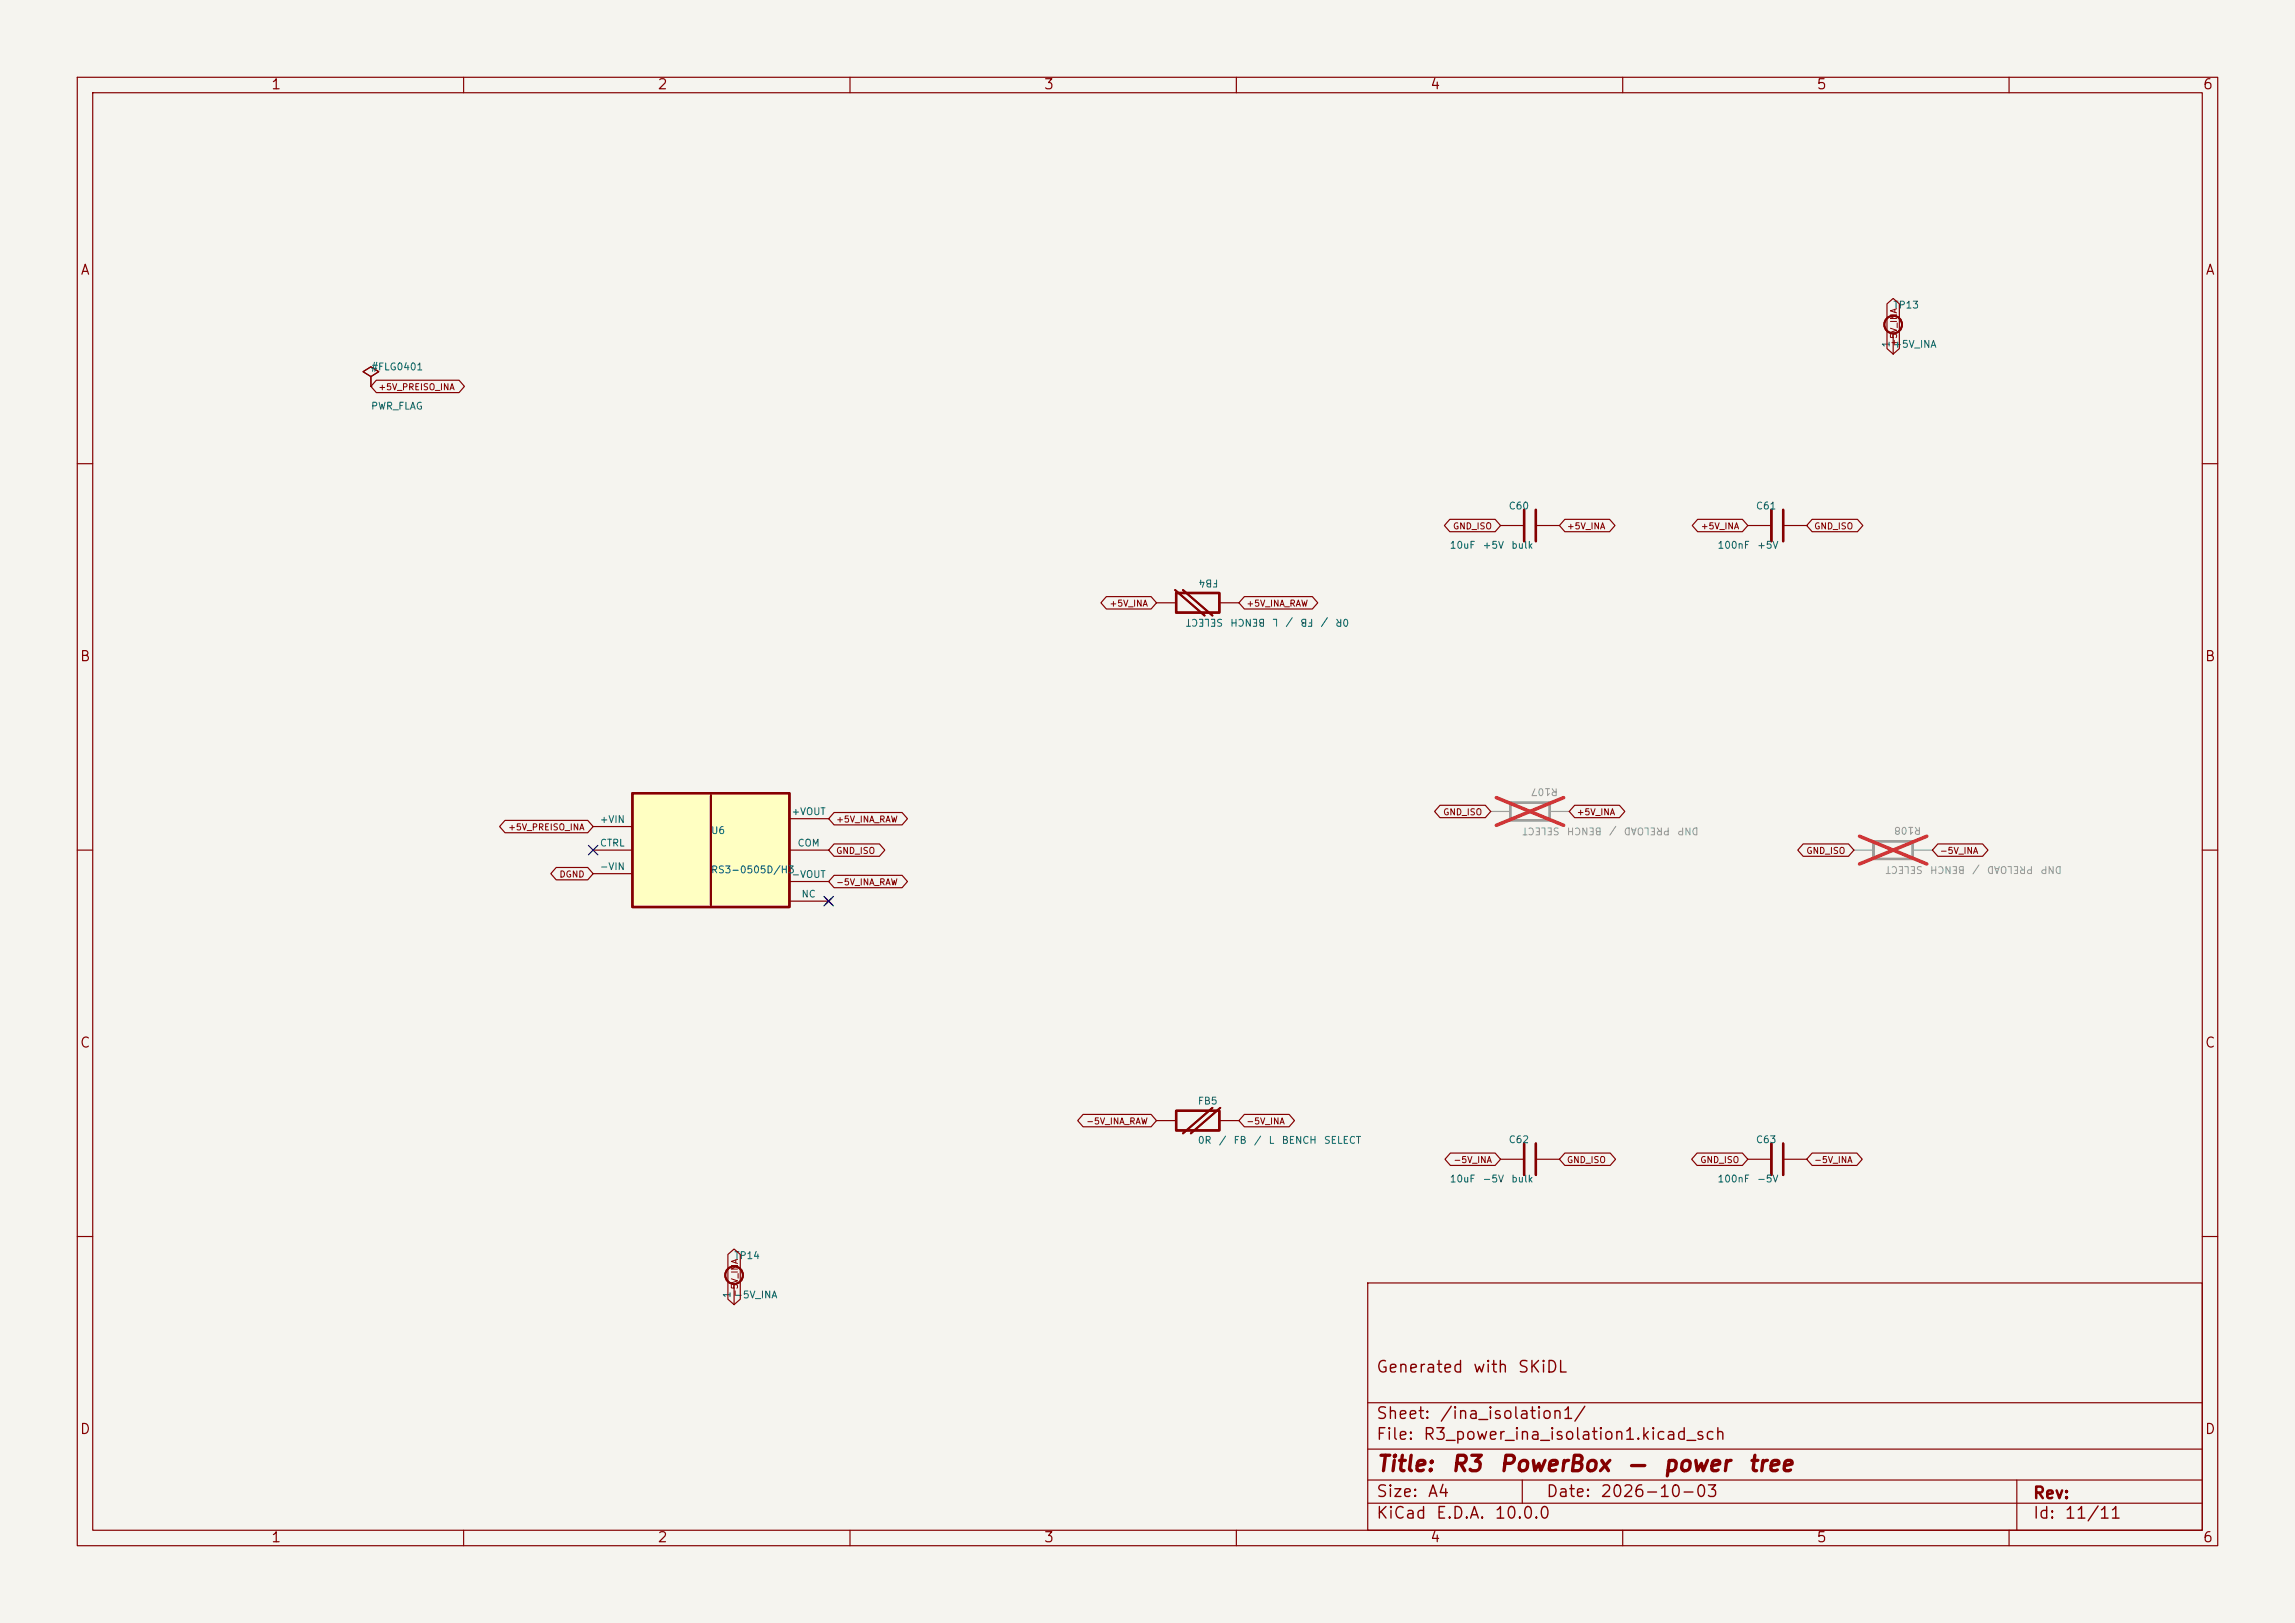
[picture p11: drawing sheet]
<svg xmlns="http://www.w3.org/2000/svg" width="297mm" height="210mm" viewBox="0 0 297 210" stroke-linecap="round" stroke-linejoin="round" font-family="sans-serif">
<defs><g id="words">
<g font-size="2" fill="#840000">
<text x="178" y="190.9">Title:</text>
<text x="187.7" y="190.9">R3</text>
<text x="193.9" y="190.9">PowerBox</text>
<text x="210.5" y="190.9">—</text>
<text x="215.1" y="190.9">power</text>
<text x="226.1" y="190.9">tree</text>
</g>
<g font-size="1.5" fill="#840000">
<text x="178" y="178">Generated</text>
<text x="190.5" y="178">with</text>
<text x="196.3" y="178">SKiDL</text>
<text x="178" y="184">Sheet:</text>
<text x="186.2" y="184">/ina_isolation1/</text>
<text x="178" y="186.7">File:</text>
<text x="184.1" y="186.7">R3_power_ina_isolation1.kicad_sch</text>
<text x="178" y="196.9">KiCad</text>
<text x="178" y="194.1">Size:</text>
<text x="184.7" y="194.1">A4</text>
<text x="185.7" y="196.9">E.D.A.</text>
<text x="193.3" y="196.9">10.0.0</text>
<text x="200" y="194.1">Date:</text>
<text x="207" y="194.1">2026-10-03</text>
<text x="263" y="194.3">Rev:</text>
<text x="263" y="196.9">Id:</text>
<text x="267.1" y="196.9">11/11</text>
</g>
<g font-size="1.3" fill="#840000">
<text x="35" y="11.9">1</text>
<text x="85" y="11.9">2</text>
<text x="135" y="11.9">3</text>
<text x="185" y="11.9">4</text>
<text x="235" y="11.9">5</text>
<text x="285" y="11.9">6</text>
<text x="10.3" y="35.9">A</text>
<text x="285.3" y="35.9">A</text>
<text x="10.3" y="85.9">B</text>
<text x="285.3" y="85.9">B</text>
<text x="10.3" y="135.9">C</text>
<text x="285.3" y="135.9">C</text>
<text x="10.3" y="185.9">D</text>
<text x="285.3" y="185.9">D</text>
<text x="35" y="199.9">1</text>
<text x="85" y="199.9">2</text>
<text x="135" y="199.9">3</text>
<text x="185" y="199.9">4</text>
<text x="235" y="199.9">5</text>
<text x="285" y="199.9">6</text>
</g>
<g font-size=".9" fill="#006464">
<text x="244.9" y="40.1">TP13</text>
<text x="244.7" y="45" transform="rotate(-90 244.7 45)">1</text>
<text x="244.9" y="45.2">+5V_INA</text>
<text x="47.9" y="53.2">PWR_FLAG</text>
<text x="47.9" y="48.1">#FLG0401</text>
<text x="187.5" y="71.2">10uF</text>
<text x="191.8" y="71.2">+5V</text>
<text x="195.2" y="66.1">C60</text>
<text x="195.5" y="71.2">bulk</text>
<text x="222.2" y="71.2">100nF</text>
<text x="227.2" y="66.1">C61</text>
<text x="227.3" y="71.2">+5V</text>
<text x="157.7" y="74.8" transform="rotate(-180 157.7 74.8)">FB4</text>
<text x="158.4" y="79.9" transform="rotate(-180 158.4 79.9)">SELECT</text>
<text x="163.8" y="79.9" transform="rotate(-180 163.8 79.9)">BENCH</text>
<text x="165.5" y="79.9" transform="rotate(-180 165.5 79.9)">L</text>
<text x="167.4" y="79.9" transform="rotate(-180 167.4 79.9)">/</text>
<text x="170" y="79.9" transform="rotate(-180 170 79.9)">FB</text>
<text x="172" y="79.9" transform="rotate(-180 172 79.9)">/</text>
<text x="174.7" y="79.9" transform="rotate(-180 174.7 79.9)">0R</text>
<text x="77.6" y="106.7">+VIN</text>
<text x="102.4" y="105.7">+VOUT</text>
<text x="77.6" y="112.8">-VIN</text>
<text x="77.6" y="109.7">CTRL</text>
<text x="91.9" y="108.1">U6</text>
<text x="91.9" y="113.2">RS3-0505D/H3</text>
<text x="102.4" y="113.8">-VOUT</text>
<text x="103.1" y="109.7">COM</text>
<text x="103.7" y="116.4">NC</text>
<text x="154.9" y="143.1">FB5</text>
<text x="154.9" y="148.2">0R</text>
<text x="157.7" y="148.2">/</text>
<text x="159.6" y="148.2">FB</text>
<text x="162.2" y="148.2">/</text>
<text x="164.1" y="148.2">L</text>
<text x="165.8" y="148.2">BENCH</text>
<text x="171.3" y="148.2">SELECT</text>
<text x="195.2" y="148.1">C62</text>
<text x="227.2" y="148.1">C63</text>
<text x="187.5" y="153.2">10uF</text>
<text x="191.8" y="153.2">-5V</text>
<text x="195.5" y="153.2">bulk</text>
<text x="222.2" y="153.2">100nF</text>
<text x="227.3" y="153.2">-5V</text>
<text x="94.9" y="163.1">TP14</text>
<text x="94.7" y="168" transform="rotate(-90 94.7 168)">1</text>
<text x="94.9" y="168.2">-5V_INA</text>
</g>
<g font-size=".9" fill="#939391">
<text x="201.7" y="101.8" transform="rotate(-180 201.7 101.8)">R107</text>
<text x="201.9" y="106.9" transform="rotate(-180 201.9 106.9)">SELECT</text>
<text x="207.4" y="106.9" transform="rotate(-180 207.4 106.9)">BENCH</text>
<text x="209.3" y="106.9" transform="rotate(-180 209.3 106.9)">/</text>
<text x="216.2" y="106.9" transform="rotate(-180 216.2 106.9)">PRELOAD</text>
<text x="219.9" y="106.9" transform="rotate(-180 219.9 106.9)">DNP</text>
<text x="248.7" y="106.8" transform="rotate(-180 248.7 106.8)">R108</text>
<text x="248.9" y="111.9" transform="rotate(-180 248.9 111.9)">SELECT</text>
<text x="254.4" y="111.9" transform="rotate(-180 254.4 111.9)">BENCH</text>
<text x="256.3" y="111.9" transform="rotate(-180 256.3 111.9)">/</text>
<text x="263.2" y="111.9" transform="rotate(-180 263.2 111.9)">PRELOAD</text>
<text x="266.9" y="111.9" transform="rotate(-180 266.9 111.9)">DNP</text>
</g>
<g font-size=".8" fill="#840000">
<text x="245.7" y="44.9" transform="rotate(-90 245.7 44.9)">+5V_INA</text>
<text x="48.9" y="50.7">+5V_PREISO_INA</text>
<text x="188" y="68.7">GND_ISO</text>
<text x="202.7" y="68.7">+5V_INA</text>
<text x="220" y="68.7">+5V_INA</text>
<text x="234.7" y="68.7">GND_ISO</text>
<text x="143.5" y="78.7">+5V_INA</text>
<text x="161.2" y="78.7">+5V_INA_RAW</text>
<text x="65.7" y="107.6">+5V_PREISO_INA</text>
<text x="108.1" y="106.6">+5V_INA_RAW</text>
<text x="186.7" y="105.7">GND_ISO</text>
<text x="204" y="105.7">+5V_INA</text>
<text x="72.3" y="113.7">DGND</text>
<text x="108.1" y="110.7">GND_ISO</text>
<text x="233.7" y="110.7">GND_ISO</text>
<text x="251" y="110.7">-5V_INA</text>
<text x="108.1" y="114.7">-5V_INA_RAW</text>
<text x="140.5" y="145.7">-5V_INA_RAW</text>
<text x="161.2" y="145.7">-5V_INA</text>
<text x="188" y="150.7">-5V_INA</text>
<text x="202.7" y="150.7">GND_ISO</text>
<text x="220" y="150.7">GND_ISO</text>
<text x="234.7" y="150.7">-5V_INA</text>
<text x="95.7" y="167.9" transform="rotate(-90 95.7 167.9)">-5V_INA</text>
</g>
</g></defs>
<path d="M0 0h297v210h-297z" fill="#f5f4ef" stroke="#f5f4ef" stroke-width=".13"/>
<g fill="none" stroke="#840000" stroke-width=".15">
<path d="M10 10h277v190h-277zM12 12h273v186h-273zM60 10v2M110 10v2M160 10v2M210 10v2M260 10v2M48 48.7l1-.6-1-.6-1 .6 1 .6v1.3M48 50h.1M245 43.1v2.7M10 60h2M149.7 78h2.5"/>
<path d="M157.8 78h2.5M194.2 68h3M198.8 68h3M226.2 68h3M230.8 68h3M285 60h2M10 110h2M285 110h2M149.7 145h2.5M157.8 145h2.5M194.2 150h3M198.8 150h3"/>
<path d="M226.2 150h3M230.8 150h3M10 160h2M95 166.1v2.7M177 166h108v32h-108zM285 160h2M60 198v2M110 198v2M160 198v2M177 194.5h108M177 191.5h108M177 187.5h108"/>
<path d="M177 181.5h108M197 191.5v3M210 198v2M260 198v2M261 191.5v6.5"/>
</g>
<path d="M152.2 76.7h5.6v2.6h-5.6zM197.2 66v4M198.8 66v4M229.2 66v4M230.8 66v4M152.2 143.7h5.6v2.6h-5.6zM197.2 148v4M198.8 148v4M229.2 148v4M230.8 148v4" fill="none" stroke="#840000" stroke-width=".3"/>
<g fill="none" stroke="#840000" stroke-width=".25">
<path d="M152.1 76.3l3.8 3.4M153.1 76.3l3.8 3.4M156.9 143.3l-3.8 3.4M157.9 143.3l-3.8 3.4"/>
<circle cx="245" cy="42" r="1.14"/>
<circle cx="95" cy="165" r="1.14"/>
</g>
<path d="M195.5 103.9h5v2.2h-5zM242.5 108.9h5v2.2h-5z" fill="none" stroke="#9c9b98" stroke-width=".3"/>
<path d="M192.9 105h2.6M200.5 105h2.6M239.9 110h2.6M247.5 110h2.6" fill="none" stroke="#9c9b98" stroke-width=".15"/>
<path d="M193.6 103.2l8.8 3.6M202.4 103.2l-8.8 3.6M240.6 108.2l8.8 3.6M249.4 108.2l-8.8 3.6" fill="none" stroke="#e12e31" stroke-width=".46"/>
<path d="M81.8 102.6h20.4v14.8h-20.4z" fill="#ffffc2"/>
<path d="M81.8 102.6h20.4v14.8h-20.4z" fill="none" stroke="#840000" stroke-width=".3"/>
<path d="M92 102.9v14.2" fill="none" stroke="#840000" stroke-width=".25"/>
<g fill="none" stroke="#840000" stroke-width=".15">
<path d="M244.2 39.3l.8-.7 .8 .7v5.8l-.8 .7-.8-.7zM48.7 49.2h10.7l.7 .8-.7 .8h-10.7l-.7-.8zM143.2 77.2h5.8l.7 .8-.7 .8h-5.8l-.7-.8zM161 77.2h8.8l.7 .8-.7 .8h-8.8l-.7-.8zM187.6 67.2h5.9l.7 .8-.7 .8h-5.9l-.7-.8zM202.5 67.2h5.8l.7 .8-.7 .8h-5.8l-.7-.8zM219.7 67.2h5.8l.7 .8-.7 .8h-5.8l-.7-.8zM234.5 67.2h5.9l.7 .8-.7 .8h-5.9l-.7-.8zM65.4 106.2h10.7l.7 .8-.7 .8h-10.7l-.7-.8zM72 112.2h4.1l.7 .8-.7 .8h-4.1l-.7-.8zM76.8 113h5M76.8 107h5"/>
<path d="M76.8 110h5M102.2 110h5M102.2 116.6h5M102.2 105.9h5M102.2 114.1h5M106.9 116.2l.7 .8M107.6 116.2l-.7 .8M107.9 105.1h8.8l.7 .8-.7 .8h-8.8l-.7-.8zM107.9 109.2h5.9l.7 .8-.7 .8h-5.9l-.7-.8zM107.9 113.3h8.8l.7 .8-.7 .8h-8.8l-.7-.8zM186.4 104.2h5.8l.7 .8-.7 .8h-5.8l-.7-.8zM203.8 104.2h5.8l.7 .8-.7 .8h-5.8l-.7-.8z"/>
<path d="M233.4 109.2h5.8l.7 .8-.7 .8h-5.8l-.7-.8zM250.8 109.2h5.8l.7 .8-.7 .8h-5.8l-.7-.8zM140.2 144.2h8.8l.7 .8-.7 .8h-8.8l-.7-.8zM161 144.2h5.8l.7 .8-.7 .8h-5.8l-.7-.8zM187.7 149.2h5.8l.7 .8-.7 .8h-5.8l-.7-.8zM202.5 149.2h5.9l.7 .8-.7 .8h-5.9l-.7-.8zM219.6 149.2h5.9l.7 .8-.7 .8h-5.9l-.7-.8zM234.5 149.2h5.8l.7 .8-.7 .8h-5.8l-.7-.8zM94.2 162.3l.8-.7 .8 .7v5.8l-.8 .7-.8-.7z"/>
</g>
<path d="M76.2 109.4l1.2 1.2M77.4 109.4l-1.2 1.2M106.6 116l1.2 1.2M107.8 116l-1.2 1.2" fill="none" stroke="#000084" stroke-width=".15"/>
<use href="#words"/>
</svg>
